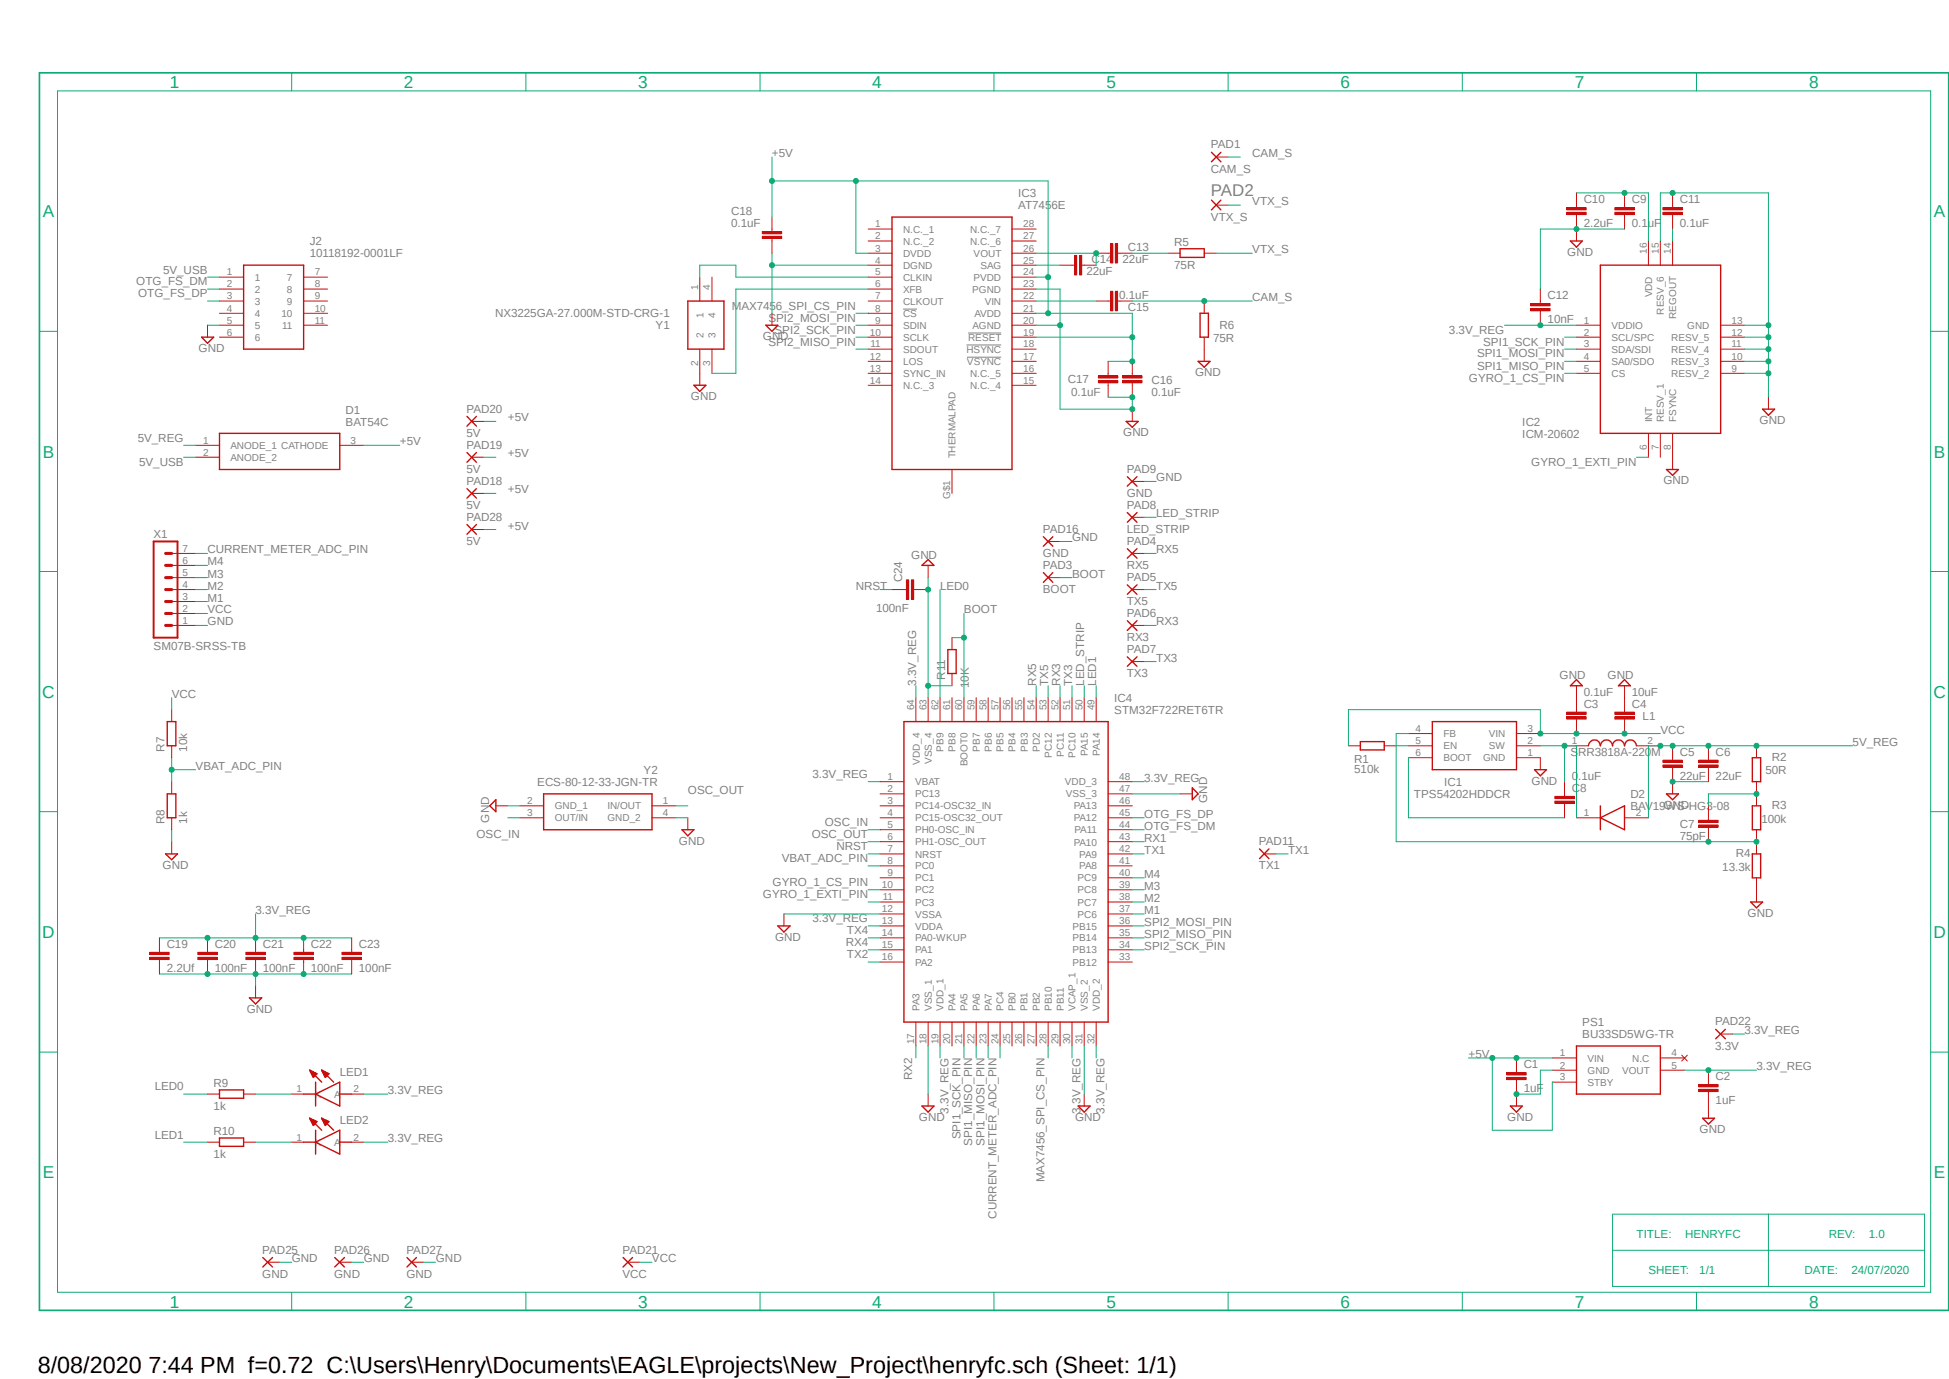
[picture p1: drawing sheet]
<svg xmlns="http://www.w3.org/2000/svg" width="297mm" height="210mm" viewBox="0 0 297 210" stroke-linecap="round" stroke-linejoin="round" font-family="sans-serif">
<defs><g id="words">
<text font-size="3.6" x="5.8" y="209">8/08/2020 7:44 PM f=0.72 C:\Users\Henry\Documents\EAGLE\projects\New_Project\henryfc.sch (Sheet: 1/1)</text>
<g font-size="2.6" fill="#0dab76">
<text x="25.9" y="13.4">1</text>
<text x="61.6" y="13.4">2</text>
<text x="97.2" y="13.4">3</text>
<text x="132.9" y="13.4">4</text>
<text x="168.6" y="13.4">5</text>
<text x="204.3" y="13.4">6</text>
<text x="240" y="13.4">7</text>
<text x="275.7" y="13.4">8</text>
<text x="6.5" y="33.1">A</text>
<text x="294.7" y="33.1">A</text>
<text x="6.5" y="69.7">B</text>
<text x="294.7" y="69.7">B</text>
<text x="6.4" y="106.3">C</text>
<text x="294.6" y="106.3">C</text>
<text x="6.4" y="142.9">D</text>
<text x="294.6" y="142.9">D</text>
<text x="6.5" y="179.4">E</text>
<text x="294.7" y="179.4">E</text>
<text x="25.9" y="199.1">1</text>
<text x="61.6" y="199.1">2</text>
<text x="97.2" y="199.1">3</text>
<text x="132.9" y="199.1">4</text>
<text x="168.6" y="199.1">5</text>
<text x="204.3" y="199.1">6</text>
<text x="240" y="199.1">7</text>
<text x="275.7" y="199.1">8</text>
</g>
<text font-size="2.6" fill="#808080" x="184.5" y="29.9">PAD2</text>
<g font-size="1.8" fill="#808080">
<text x="117.6" y="23.9">+5V</text>
<text x="184.5" y="22.6">PAD1</text>
<text x="190.8" y="23.9">CAM_S</text>
<text x="184.5" y="26.3">CAM_S</text>
<text x="111.4" y="34.6">0.1uF</text>
<text x="111.4" y="32.8">C18</text>
<text x="155.2" y="31.9">AT7456E</text>
<text x="155.2" y="30.1">IC3</text>
<text x="184.5" y="33.6">VTX_S</text>
<text x="190.8" y="31.2">VTX_S</text>
<text x="241.3" y="34.6">2.2uF</text>
<text x="241.3" y="30.9">C10</text>
<text x="248.7" y="34.6">0.1uF</text>
<text x="248.7" y="30.9">C9</text>
<text x="256" y="34.6">0.1uF</text>
<text x="256" y="30.9">C11</text>
<text x="24.8" y="41.7">5V_USB</text>
<text x="47.2" y="39.2">10118192-0001LF</text>
<text x="47.2" y="37.3">J2</text>
<text x="165.6" y="41.9">22uF</text>
<text x="166.3" y="40.1">C14</text>
<text x="171.1" y="40.1">22uF</text>
<text x="171.9" y="38.3">C13</text>
<text x="178.9" y="40.9">75R</text>
<text x="178.9" y="37.5">R5</text>
<text x="190.8" y="38.6">VTX_S</text>
<text x="238.8" y="39">GND</text>
<text x="20.7" y="43.5">OTG_FS_DM</text>
<text x="21" y="45.3">OTG_FS_DP</text>
<text x="111.5" y="47.2">MAX7456_SPI_CS_PIN</text>
<text x="170.6" y="45.6">0.1uF</text>
<text x="171.9" y="47.4">C15</text>
<text x="190.8" y="45.9">CAM_S</text>
<text x="235.8" y="45.6">C12</text>
<text x="30.3" y="53.6">GND</text>
<text x="75.5" y="48.3">NX3225GA-27.000M-STD-CRG-1</text>
<text x="99.9" y="50.2">Y1</text>
<text x="116.2" y="51.8">GND</text>
<text x="117.1" y="49">SPI2_MOSI_PIN</text>
<text x="117.1" y="52.6">SPI2_MISO_PIN</text>
<text x="118" y="50.8">SPI2_SCK_PIN</text>
<text x="184.9" y="52.1">75R</text>
<text x="185.8" y="50">R6</text>
<text x="220.8" y="50.8">3.3V_REG</text>
<text x="226" y="52.6">SPI1_SCK_PIN</text>
<text x="235.8" y="49.2">10nF</text>
<text x="162.7" y="58.4">C17</text>
<text x="175.5" y="58.4">C16</text>
<text x="182.1" y="57.3">GND</text>
<text x="223.9" y="58.1">GYRO_1_CS_PIN</text>
<text x="225.1" y="54.4">SPI1_MOSI_PIN</text>
<text x="225.1" y="56.3">SPI1_MISO_PIN</text>
<text x="52.7" y="64.8">BAT54C</text>
<text x="52.7" y="63">D1</text>
<text x="71.1" y="62.8">PAD20</text>
<text x="77.4" y="64.2">+5V</text>
<text x="105.3" y="61">GND</text>
<text x="163.2" y="60.2">0.1uF</text>
<text x="175.5" y="60.2">0.1uF</text>
<text x="232" y="64.8">IC2</text>
<text x="268.1" y="64.6">GND</text>
<text x="21" y="67.3">5V_REG</text>
<text x="21.2" y="70.9">5V_USB</text>
<text x="60.9" y="67.8">+5V</text>
<text x="71.1" y="66.5">5V</text>
<text x="71.1" y="68.3">PAD19</text>
<text x="77.4" y="69.6">+5V</text>
<text x="171.2" y="66.5">GND</text>
<text x="171.7" y="72">PAD9</text>
<text x="232" y="66.6">ICM-20602</text>
<text x="233.3" y="70.9">GYRO_1_EXTI_PIN</text>
<text x="71.1" y="77.5">5V</text>
<text x="71.1" y="72.1">5V</text>
<text x="71.1" y="73.8">PAD18</text>
<text x="77.4" y="75.1">+5V</text>
<text x="171.7" y="75.7">GND</text>
<text x="171.7" y="77.5">PAD8</text>
<text x="176.2" y="73.3">GND</text>
<text x="253.5" y="73.8">GND</text>
<text x="23.4" y="81.9">X1</text>
<text x="71.1" y="83">5V</text>
<text x="71.1" y="79.3">PAD28</text>
<text x="77.4" y="80.6">+5V</text>
<text x="158.9" y="81.1">PAD16</text>
<text x="163.4" y="82.5">GND</text>
<text x="171.7" y="81.2">LED_STRIP</text>
<text x="171.7" y="83">PAD4</text>
<text x="176.2" y="78.8">LED_STRIP</text>
<text x="31.6" y="84.3">CURRENT_METER_ADC_PIN</text>
<text x="31.6" y="89.8">M2</text>
<text x="31.6" y="88">M3</text>
<text x="31.6" y="86.1">M4</text>
<text x="130.4" y="89.8">NRST</text>
<text x="137.5" y="88.7" transform="rotate(-90 137.5 88.7)">C24</text>
<text x="138.9" y="85.1">GND</text>
<text x="143.3" y="89.8">LED0</text>
<text x="158.9" y="84.8">GND</text>
<text x="158.9" y="86.6">PAD3</text>
<text x="163.4" y="88">BOOT</text>
<text x="171.7" y="86.7">RX5</text>
<text x="171.7" y="88.4">PAD5</text>
<text x="176.2" y="89.8">TX5</text>
<text x="176.2" y="84.3">RX5</text>
<text x="31.6" y="95.2">GND</text>
<text x="31.6" y="93.4">VCC</text>
<text x="31.6" y="91.6">M1</text>
<text x="133.5" y="93.2">100nF</text>
<text x="146.9" y="93.4">BOOT</text>
<text x="158.9" y="90.3">BOOT</text>
<text x="171.7" y="92.2">TX5</text>
<text x="171.7" y="93.9">PAD6</text>
<text x="176.2" y="95.2">RX3</text>
<text x="23.4" y="98.9">SM07B-SRSS-TB</text>
<text x="171.7" y="97.7">RX3</text>
<text x="171.7" y="99.4">PAD7</text>
<text x="176.2" y="100.8">TX3</text>
<text x="26.2" y="106.3">VCC</text>
<text x="139.6" y="104.4" transform="rotate(-90 139.6 104.4)">3.3V_REG</text>
<text x="144" y="103.5" transform="rotate(-90 144 103.5)">R11</text>
<text x="147.6" y="104.8" transform="rotate(-90 147.6 104.8)">10K</text>
<text x="157.9" y="104.4" transform="rotate(-90 157.9 104.4)">RX5</text>
<text x="159.7" y="104.4" transform="rotate(-90 159.7 104.4)">TX5</text>
<text x="161.5" y="104.4" transform="rotate(-90 161.5 104.4)">RX3</text>
<text x="163.4" y="104.4" transform="rotate(-90 163.4 104.4)">TX3</text>
<text x="165.2" y="104.4" transform="rotate(-90 165.2 104.4)">LED_STRIP</text>
<text x="167" y="104.4" transform="rotate(-90 167 104.4)">LED1</text>
<text x="169.8" y="106.9">IC4</text>
<text x="171.7" y="103.1">TX3</text>
<text x="237.7" y="103.4">GND</text>
<text x="241.3" y="106">0.1uF</text>
<text x="241.3" y="107.8">C3</text>
<text x="245" y="103.4">GND</text>
<text x="248.7" y="106">10uF</text>
<text x="248.7" y="107.8">C4</text>
<text x="169.8" y="108.7">STM32F722RET6TR</text>
<text x="250.3" y="109.6">L1</text>
<text x="253" y="111.7">VCC</text>
<text x="282.3" y="113.6">5V_REG</text>
<text x="25.1" y="114.5" transform="rotate(-90 25.1 114.5)">R7</text>
<text x="28.5" y="114.5" transform="rotate(-90 28.5 114.5)">10k</text>
<text x="29.8" y="117.2">VBAT_ADC_PIN</text>
<text x="81.9" y="119.7">ECS-80-12-33-JGN-TR</text>
<text x="98.1" y="117.9">Y2</text>
<text x="123.8" y="118.5">3.3V_REG</text>
<text x="174.4" y="119">3.3V_REG</text>
<text x="206.4" y="117.8">510k</text>
<text x="206.4" y="116.2">R1</text>
<text x="220.1" y="119.7">IC1</text>
<text x="233.4" y="119.5">GND</text>
<text x="239.3" y="115.1">SRR3818A-220M</text>
<text x="239.5" y="118.8">0.1uF</text>
<text x="256" y="118.8">22uF</text>
<text x="256" y="115.1">C5</text>
<text x="261.4" y="118.8">22uF</text>
<text x="261.4" y="115.1">C6</text>
<text x="269" y="117.9">50R</text>
<text x="270" y="115.9">R2</text>
<text x="25.1" y="125.5" transform="rotate(-90 25.1 125.5)">R8</text>
<text x="28.5" y="125.5" transform="rotate(-90 28.5 125.5)">1k</text>
<text x="74.5" y="125.3" transform="rotate(-90 74.5 125.3)">GND</text>
<text x="104.8" y="120.9">OSC_OUT</text>
<text x="125.7" y="125.8">OSC_IN</text>
<text x="174.4" y="124.5">OTG_FS_DP</text>
<text x="184" y="122.3" transform="rotate(-90 184 122.3)">GND</text>
<text x="215.5" y="121.5">TPS54202HDDCR</text>
<text x="239.5" y="120.6">C8</text>
<text x="248.5" y="123.4">BAV19WS-HG3-08</text>
<text x="248.5" y="121.5">D2</text>
<text x="253.5" y="123.2">GND</text>
<text x="268.4" y="125.3">100k</text>
<text x="270" y="123.2">R3</text>
<text x="72.6" y="127.6">OSC_IN</text>
<text x="103.5" y="128.7">GND</text>
<text x="119.1" y="131.3">VBAT_ADC_PIN</text>
<text x="123.7" y="127.6">OSC_OUT</text>
<text x="127.5" y="129.5">NRST</text>
<text x="174.4" y="126.4">OTG_FS_DM</text>
<text x="174.4" y="130">TX1</text>
<text x="174.4" y="128.2">RX1</text>
<text x="191.9" y="128.7">PAD11</text>
<text x="196.3" y="130">TX1</text>
<text x="256" y="127.9">75pF</text>
<text x="256" y="126.1">C7</text>
<text x="264.5" y="130.6">R4</text>
<text x="24.8" y="132.3">GND</text>
<text x="116.2" y="136.8">GYRO_1_EXTI_PIN</text>
<text x="117.7" y="135">GYRO_1_CS_PIN</text>
<text x="174.4" y="137.4">M2</text>
<text x="174.4" y="135.5">M3</text>
<text x="174.4" y="133.7">M4</text>
<text x="191.9" y="132.4">TX1</text>
<text x="262.5" y="132.6">13.3k</text>
<text x="38.9" y="139.2">3.3V_REG</text>
<text x="118.1" y="143.3">GND</text>
<text x="123.8" y="140.5">3.3V_REG</text>
<text x="129.1" y="142.3">TX4</text>
<text x="174.4" y="141">SPI2_MOSI_PIN</text>
<text x="174.4" y="142.8">SPI2_MISO_PIN</text>
<text x="174.4" y="139.2">M1</text>
<text x="266.3" y="139.7">GND</text>
<text x="25.4" y="148">2.2Uf</text>
<text x="25.4" y="144.4">C19</text>
<text x="32.7" y="148">100nF</text>
<text x="32.7" y="144.4">C20</text>
<text x="40.1" y="148">100nF</text>
<text x="40.1" y="144.4">C21</text>
<text x="47.4" y="148">100nF</text>
<text x="47.4" y="144.4">C22</text>
<text x="54.7" y="148">100nF</text>
<text x="54.7" y="144.4">C23</text>
<text x="128.9" y="144.1">RX4</text>
<text x="129.1" y="145.9">TX2</text>
<text x="174.4" y="144.7">SPI2_SCK_PIN</text>
<text x="37.6" y="154.3">GND</text>
<text x="223.8" y="161.1">+5V</text>
<text x="241.1" y="158.1">BU33SD5WG-TR</text>
<text x="241.1" y="156.3">PS1</text>
<text x="261.4" y="159.9">3.3V</text>
<text x="261.4" y="156.1">PAD22</text>
<text x="265.9" y="157.5">3.3V_REG</text>
<text x="23.6" y="166.1">LED0</text>
<text x="32.6" y="165.6">R9</text>
<text x="51.8" y="163.9">LED1</text>
<text x="59.1" y="166.6">3.3V_REG</text>
<text x="139" y="164.5" transform="rotate(-90 139 164.5)">RX2</text>
<text x="232.2" y="166.4">1uF</text>
<text x="232.2" y="162.7">C1</text>
<text x="261.5" y="164.5">C2</text>
<text x="267.7" y="163">3.3V_REG</text>
<text x="23.6" y="173.4">LED1</text>
<text x="32.6" y="169">1k</text>
<text x="32.6" y="172.9">R10</text>
<text x="51.8" y="171.2">LED2</text>
<text x="59.1" y="173.9">3.3V_REG</text>
<text x="140" y="170.7">GND</text>
<text x="144.5" y="169.6" transform="rotate(-90 144.5 169.6)">3.3V_REG</text>
<text x="146.3" y="173.5" transform="rotate(-90 146.3 173.5)">SPI1_SCK_PIN</text>
<text x="163.8" y="170.7">GND</text>
<text x="164.6" y="169.6" transform="rotate(-90 164.6 169.6)">3.3V_REG</text>
<text x="168.3" y="169.6" transform="rotate(-90 168.3 169.6)">3.3V_REG</text>
<text x="229.7" y="170.7">GND</text>
<text x="259" y="172.6">GND</text>
<text x="261.5" y="168.2">1uF</text>
<text x="32.6" y="176.3">1k</text>
<text x="148.2" y="174.5" transform="rotate(-90 148.2 174.5)">SPI1_MISO_PIN</text>
<text x="150" y="174.5" transform="rotate(-90 150 174.5)">SPI1_MOSI_PIN</text>
<text x="151.9" y="185.6" transform="rotate(-90 151.9 185.6)">CURRENT_METER_ADC_PIN</text>
<text x="159.2" y="180" transform="rotate(-90 159.2 180)">MAX7456_SPI_CS_PIN</text>
<text x="40" y="190.9">PAD25</text>
<text x="50.9" y="190.9">PAD26</text>
<text x="61.9" y="190.9">PAD27</text>
<text x="94.9" y="190.9">PAD21</text>
<text x="40" y="194.6">GND</text>
<text x="44.4" y="192.2">GND</text>
<text x="50.9" y="194.6">GND</text>
<text x="55.4" y="192.2">GND</text>
<text x="61.9" y="194.6">GND</text>
<text x="66.4" y="192.2">GND</text>
<text x="94.9" y="194.6">VCC</text>
<text x="99.4" y="192.2">VCC</text>
</g>
<g font-size="1.8" fill="#0dab76">
<text x="249.4" y="188.6">TITLE:</text>
<text x="256.8" y="188.6">HENRYFC</text>
<text x="278.7" y="188.6">REV:</text>
<text x="284.8" y="188.6">1.0</text>
<text x="251.2" y="194.1">SHEET:</text>
<text x="259" y="194.1">1/1</text>
<text x="275" y="194.1">DATE:</text>
<text x="282.1" y="194.1">24/07/2020</text>
</g>
<g font-size="1.5" fill="#808080">
<text x="133.4" y="34.6">1</text>
<text x="137.6" y="35.4">N.C._1</text>
<text x="147.8" y="35.4">N.C._7</text>
<text x="155.9" y="34.6">28</text>
<text x="34.6" y="42">1</text>
<text x="48" y="42">7</text>
<text x="133.4" y="36.4">2</text>
<text x="133.4" y="38.3">3</text>
<text x="133.4" y="40.1">4</text>
<text x="133.4" y="42">5</text>
<text x="137.6" y="37.3">N.C._2</text>
<text x="137.6" y="39.1">DVDD</text>
<text x="137.6" y="40.9">DGND</text>
<text x="147.8" y="37.3">N.C._6</text>
<text x="148.4" y="39.1">VOUT</text>
<text x="149.4" y="40.9">SAG</text>
<text x="155.9" y="36.4">27</text>
<text x="155.9" y="38.3">26</text>
<text x="155.9" y="40.1">25</text>
<text x="155.9" y="42">24</text>
<text x="250.9" y="38.7" transform="rotate(-90 250.9 38.7)">16</text>
<text x="252.8" y="38.7" transform="rotate(-90 252.8 38.7)">15</text>
<text x="254.6" y="38.7" transform="rotate(-90 254.6 38.7)">14</text>
<text x="34.6" y="43.8">2</text>
<text x="34.6" y="45.6">3</text>
<text x="34.6" y="47.5">4</text>
<text x="38.8" y="42.8">1</text>
<text x="38.8" y="44.6">2</text>
<text x="38.8" y="46.4">3</text>
<text x="43.7" y="42.8">7</text>
<text x="43.7" y="44.6">8</text>
<text x="43.7" y="46.4">9</text>
<text x="48" y="43.8">8</text>
<text x="48" y="45.6">9</text>
<text x="48" y="47.5">10</text>
<text x="106.4" y="44.2" transform="rotate(-90 106.4 44.2)">1</text>
<text x="108.2" y="44.2" transform="rotate(-90 108.2 44.2)">4</text>
<text x="133.4" y="43.8">6</text>
<text x="133.4" y="45.6">7</text>
<text x="133.4" y="47.5">8</text>
<text x="137.6" y="42.8">CLKIN</text>
<text x="137.6" y="44.6">XFB</text>
<text x="137.6" y="46.4">CLKOUT</text>
<text x="148.2" y="44.6">PGND</text>
<text x="148.3" y="42.8">PVDD</text>
<text x="150.1" y="46.4">VIN</text>
<text x="155.9" y="43.8">23</text>
<text x="155.9" y="45.6">22</text>
<text x="155.9" y="47.5">21</text>
<text x="251.8" y="45.3" transform="rotate(-90 251.8 45.3)">VDD</text>
<text x="253.6" y="47.9" transform="rotate(-90 253.6 47.9)">RESV_6</text>
<text x="34.6" y="49.3">5</text>
<text x="34.6" y="51.1">6</text>
<text x="38.8" y="48.3">4</text>
<text x="38.8" y="50.1">5</text>
<text x="38.8" y="51.9">6</text>
<text x="42.9" y="48.3">10</text>
<text x="43" y="50.1">11</text>
<text x="48" y="49.3">11</text>
<text x="107.2" y="51.5" transform="rotate(-90 107.2 51.5)">2</text>
<text x="107.2" y="48.4" transform="rotate(-90 107.2 48.4)">1</text>
<text x="109.1" y="51.5" transform="rotate(-90 109.1 51.5)">3</text>
<text x="109.1" y="48.4" transform="rotate(-90 109.1 48.4)">4</text>
<text x="132.5" y="51.1">10</text>
<text x="132.7" y="52.9">11</text>
<text x="133.4" y="49.3">9</text>
<text x="137.6" y="48.3">CS</text>
<text x="137.6" y="50.1">SDIN</text>
<text x="137.6" y="51.9">SCLK</text>
<text x="137.6" y="53.7">SDOUT</text>
<text x="147.3" y="53.7">HSYNC</text>
<text x="147.5" y="51.9">RESET</text>
<text x="148.2" y="50.1">AGND</text>
<text x="148.5" y="48.3">AVDD</text>
<text x="155.9" y="49.3">20</text>
<text x="155.9" y="51.1">19</text>
<text x="155.9" y="52.9">18</text>
<text x="241.4" y="49.3">1</text>
<text x="241.4" y="51.1">2</text>
<text x="241.4" y="52.9">3</text>
<text x="245.6" y="50.1">VDDIO</text>
<text x="245.6" y="51.9">SCL/SPC</text>
<text x="245.6" y="53.7">SDA/SDI</text>
<text x="254.7" y="53.7">RESV_4</text>
<text x="254.7" y="51.9">RESV_5</text>
<text x="255.4" y="48.6" transform="rotate(-90 255.4 48.6)">REGOUT</text>
<text x="257.1" y="50.1">GND</text>
<text x="263.9" y="52.9">11</text>
<text x="263.9" y="51.1">12</text>
<text x="263.9" y="49.3">13</text>
<text x="106.4" y="55.7" transform="rotate(-90 106.4 55.7)">2</text>
<text x="108.2" y="55.7" transform="rotate(-90 108.2 55.7)">3</text>
<text x="132.5" y="54.8">12</text>
<text x="132.5" y="56.6">13</text>
<text x="132.5" y="58.4">14</text>
<text x="137.6" y="55.6">LOS</text>
<text x="137.6" y="57.4">SYNC_IN</text>
<text x="137.6" y="59.2">N.C._3</text>
<text x="147.4" y="55.6">VSYNC</text>
<text x="147.8" y="57.4">N.C._5</text>
<text x="147.8" y="59.2">N.C._4</text>
<text x="155.9" y="54.8">17</text>
<text x="155.9" y="56.6">16</text>
<text x="155.9" y="58.4">15</text>
<text x="241.4" y="54.8">4</text>
<text x="241.4" y="56.6">5</text>
<text x="245.6" y="55.6">SA0/SDO</text>
<text x="245.6" y="57.4">CS</text>
<text x="254.7" y="57.4">RESV_2</text>
<text x="254.7" y="55.6">RESV_3</text>
<text x="263.9" y="56.6">9</text>
<text x="263.9" y="54.8">10</text>
<text x="251.8" y="64.3" transform="rotate(-90 251.8 64.3)">INT</text>
<text x="253.6" y="64.3" transform="rotate(-90 253.6 64.3)">RESV_1</text>
<text x="255.4" y="64.3" transform="rotate(-90 255.4 64.3)">FSYNC</text>
<text x="30.9" y="67.6">1</text>
<text x="30.9" y="69.4">2</text>
<text x="35.1" y="68.4">ANODE_1 CATHODE</text>
<text x="35.1" y="70.2">ANODE_2</text>
<text x="53.4" y="67.6">3</text>
<text x="145.6" y="69.8" transform="rotate(-90 145.6 69.8)">THERMALPAD</text>
<text x="250.9" y="68.5" transform="rotate(-90 250.9 68.5)">6</text>
<text x="252.8" y="68.5" transform="rotate(-90 252.8 68.5)">7</text>
<text x="254.6" y="68.5" transform="rotate(-90 254.6 68.5)">8</text>
<text x="144.8" y="76" transform="rotate(-90 144.8 76)">G$1</text>
<text x="27.8" y="89.5">4</text>
<text x="27.8" y="87.7">5</text>
<text x="27.8" y="85.9">6</text>
<text x="27.8" y="84">7</text>
<text x="27.8" y="95">1</text>
<text x="27.8" y="93.2">2</text>
<text x="27.8" y="91.4">3</text>
<text x="139.3" y="108.2" transform="rotate(-90 139.3 108.2)">64</text>
<text x="141.2" y="108.2" transform="rotate(-90 141.2 108.2)">63</text>
<text x="143" y="108.2" transform="rotate(-90 143 108.2)">62</text>
<text x="144.8" y="108.2" transform="rotate(-90 144.8 108.2)">61</text>
<text x="146.6" y="108.2" transform="rotate(-90 146.6 108.2)">60</text>
<text x="148.5" y="108.2" transform="rotate(-90 148.5 108.2)">59</text>
<text x="150.3" y="108.2" transform="rotate(-90 150.3 108.2)">58</text>
<text x="152.1" y="108.2" transform="rotate(-90 152.1 108.2)">57</text>
<text x="154" y="108.2" transform="rotate(-90 154 108.2)">56</text>
<text x="155.8" y="108.2" transform="rotate(-90 155.8 108.2)">55</text>
<text x="157.6" y="108.2" transform="rotate(-90 157.6 108.2)">54</text>
<text x="159.5" y="108.2" transform="rotate(-90 159.5 108.2)">53</text>
<text x="161.3" y="108.2" transform="rotate(-90 161.3 108.2)">52</text>
<text x="163.1" y="108.2" transform="rotate(-90 163.1 108.2)">51</text>
<text x="165" y="108.2" transform="rotate(-90 165 108.2)">50</text>
<text x="166.8" y="108.2" transform="rotate(-90 166.8 108.2)">49</text>
<text x="215.7" y="113.3">5</text>
<text x="215.7" y="111.5">4</text>
<text x="220" y="112.3">FB</text>
<text x="226.9" y="112.3">VIN</text>
<text x="232.8" y="113.3">2</text>
<text x="232.8" y="111.5">3</text>
<text x="239.5" y="113.3">1</text>
<text x="251.1" y="113.3">2</text>
<text x="135.3" y="118.8">1</text>
<text x="139.4" y="119.6">VBAT</text>
<text x="140.2" y="116.5" transform="rotate(-90 140.2 116.5)">VDD_4</text>
<text x="142" y="116.3" transform="rotate(-90 142 116.3)">VSS_4</text>
<text x="143.8" y="114.5" transform="rotate(-90 143.8 114.5)">PB9</text>
<text x="145.6" y="114.5" transform="rotate(-90 145.6 114.5)">PB8</text>
<text x="147.4" y="116.7" transform="rotate(-90 147.4 116.7)">BOOT0</text>
<text x="149.3" y="114.5" transform="rotate(-90 149.3 114.5)">PB7</text>
<text x="151.1" y="114.5" transform="rotate(-90 151.1 114.5)">PB6</text>
<text x="152.9" y="114.5" transform="rotate(-90 152.9 114.5)">PB5</text>
<text x="154.8" y="114.5" transform="rotate(-90 154.8 114.5)">PB4</text>
<text x="156.6" y="114.5" transform="rotate(-90 156.6 114.5)">PB3</text>
<text x="158.5" y="114.6" transform="rotate(-90 158.5 114.6)">PD2</text>
<text x="160.3" y="115.4" transform="rotate(-90 160.3 115.4)">PC12</text>
<text x="162.1" y="115.3" transform="rotate(-90 162.1 115.3)">PC11</text>
<text x="162.3" y="119.6">VDD_3</text>
<text x="163.9" y="115.4" transform="rotate(-90 163.9 115.4)">PC10</text>
<text x="165.8" y="115.1" transform="rotate(-90 165.8 115.1)">PA15</text>
<text x="167.6" y="115.1" transform="rotate(-90 167.6 115.1)">PA14</text>
<text x="170.6" y="118.8">48</text>
<text x="215.7" y="115.1">6</text>
<text x="220" y="116">BOOT</text>
<text x="220" y="114.1">EN</text>
<text x="226" y="116">GND</text>
<text x="226.9" y="114.1">SW</text>
<text x="232.8" y="115.1">1</text>
<text x="80.3" y="122.5">2</text>
<text x="80.3" y="124.3">3</text>
<text x="84.5" y="123.3">GND_1</text>
<text x="84.5" y="125.1">OUT/IN</text>
<text x="92.6" y="123.3">IN/OUT</text>
<text x="92.6" y="125.1">GND_2</text>
<text x="101" y="122.5">1</text>
<text x="101" y="124.3">4</text>
<text x="135.3" y="120.6">2</text>
<text x="135.3" y="122.5">3</text>
<text x="135.3" y="124.3">4</text>
<text x="139.4" y="121.5">PC13</text>
<text x="139.4" y="123.3">PC14-OSC32_IN</text>
<text x="139.4" y="125.1">PC15-OSC32_OUT</text>
<text x="162.4" y="121.5">VSS_3</text>
<text x="163.6" y="123.3">PA13</text>
<text x="163.6" y="125.1">PA12</text>
<text x="170.6" y="120.6">47</text>
<text x="170.6" y="122.5">46</text>
<text x="170.6" y="124.3">45</text>
<text x="241.4" y="124.3">1</text>
<text x="249.3" y="124.3">2</text>
<text x="135.3" y="126.1">5</text>
<text x="135.3" y="127.9">6</text>
<text x="135.3" y="129.8">7</text>
<text x="135.3" y="131.6">8</text>
<text x="139.4" y="126.9">PH0-OSC_IN</text>
<text x="139.4" y="128.7">PH1-OSC_OUT</text>
<text x="139.4" y="130.6">NRST</text>
<text x="163.6" y="128.8">PA10</text>
<text x="163.7" y="126.9">PA11</text>
<text x="164.5" y="130.6">PA9</text>
<text x="170.6" y="126.1">44</text>
<text x="170.6" y="127.9">43</text>
<text x="170.6" y="129.8">42</text>
<text x="170.6" y="131.6">41</text>
<text x="134.4" y="135.3">10</text>
<text x="134.5" y="137.1">11</text>
<text x="135.3" y="133.4">9</text>
<text x="139.4" y="132.4">PC0</text>
<text x="139.4" y="134.2">PC1</text>
<text x="139.4" y="136.1">PC2</text>
<text x="139.4" y="137.9">PC3</text>
<text x="164.2" y="134.2">PC9</text>
<text x="164.2" y="136.1">PC8</text>
<text x="164.2" y="137.9">PC7</text>
<text x="164.5" y="132.4">PA8</text>
<text x="170.6" y="133.4">40</text>
<text x="170.6" y="135.3">39</text>
<text x="170.6" y="137.1">38</text>
<text x="134.4" y="138.9">12</text>
<text x="134.4" y="140.8">13</text>
<text x="134.4" y="142.6">14</text>
<text x="139.4" y="139.7">VSSA</text>
<text x="139.4" y="141.6">VDDA</text>
<text x="139.4" y="143.4">PA0-WKUP</text>
<text x="163.4" y="141.6">PB15</text>
<text x="163.4" y="143.4">PB14</text>
<text x="164.2" y="139.7">PC6</text>
<text x="170.6" y="138.9">37</text>
<text x="170.6" y="140.8">36</text>
<text x="170.6" y="142.6">35</text>
<text x="134.4" y="144.4">15</text>
<text x="134.4" y="146.3">16</text>
<text x="139.4" y="145.2">PA1</text>
<text x="139.4" y="147.1">PA2</text>
<text x="163.4" y="145.2">PB13</text>
<text x="163.4" y="147.1">PB12</text>
<text x="170.6" y="144.4">34</text>
<text x="170.6" y="146.3">33</text>
<text x="140.1" y="154" transform="rotate(-90 140.1 154)">PA3</text>
<text x="142" y="154" transform="rotate(-90 142 154)">VSS_1</text>
<text x="143.8" y="154" transform="rotate(-90 143.8 154)">VDD_1</text>
<text x="145.6" y="154" transform="rotate(-90 145.6 154)">PA4</text>
<text x="147.4" y="154" transform="rotate(-90 147.4 154)">PA5</text>
<text x="149.3" y="154" transform="rotate(-90 149.3 154)">PA6</text>
<text x="151.1" y="154" transform="rotate(-90 151.1 154)">PA7</text>
<text x="152.9" y="154" transform="rotate(-90 152.9 154)">PC4</text>
<text x="154.8" y="154" transform="rotate(-90 154.8 154)">PB0</text>
<text x="156.6" y="154" transform="rotate(-90 156.6 154)">PB1</text>
<text x="158.5" y="154" transform="rotate(-90 158.5 154)">PB2</text>
<text x="160.3" y="154" transform="rotate(-90 160.3 154)">PB10</text>
<text x="162.1" y="154" transform="rotate(-90 162.1 154)">PB11</text>
<text x="163.9" y="154" transform="rotate(-90 163.9 154)">VCAP_1</text>
<text x="165.8" y="154" transform="rotate(-90 165.8 154)">VSS_2</text>
<text x="167.6" y="154" transform="rotate(-90 167.6 154)">VDD_2</text>
<text x="139.3" y="159" transform="rotate(-90 139.3 159)">17</text>
<text x="141.2" y="159" transform="rotate(-90 141.2 159)">18</text>
<text x="143" y="159" transform="rotate(-90 143 159)">19</text>
<text x="144.8" y="159" transform="rotate(-90 144.8 159)">20</text>
<text x="146.6" y="159" transform="rotate(-90 146.6 159)">21</text>
<text x="148.5" y="159" transform="rotate(-90 148.5 159)">22</text>
<text x="150.3" y="159" transform="rotate(-90 150.3 159)">23</text>
<text x="152.1" y="159" transform="rotate(-90 152.1 159)">24</text>
<text x="154" y="159" transform="rotate(-90 154 159)">25</text>
<text x="155.8" y="159" transform="rotate(-90 155.8 159)">26</text>
<text x="157.6" y="159" transform="rotate(-90 157.6 159)">27</text>
<text x="159.5" y="159" transform="rotate(-90 159.5 159)">28</text>
<text x="161.3" y="159" transform="rotate(-90 161.3 159)">29</text>
<text x="163.1" y="159" transform="rotate(-90 163.1 159)">30</text>
<text x="165" y="159" transform="rotate(-90 165 159)">31</text>
<text x="166.8" y="159" transform="rotate(-90 166.8 159)">32</text>
<text x="237.7" y="160.9">1</text>
<text x="241.9" y="161.7">VIN</text>
<text x="248.8" y="161.7">N.C</text>
<text x="254.7" y="160.9">4</text>
<text x="45.2" y="166.4">1</text>
<text x="48" y="167.2">K</text>
<text x="50.9" y="167.2">A</text>
<text x="53.8" y="166.4">2</text>
<text x="237.7" y="162.7">2</text>
<text x="237.7" y="164.5">3</text>
<text x="241.9" y="163.5">GND</text>
<text x="241.9" y="165.4">STBY</text>
<text x="247.2" y="163.5">VOUT</text>
<text x="254.7" y="162.7">5</text>
<text x="45.2" y="173.7">1</text>
<text x="53.8" y="173.7">2</text>
<text x="48" y="174.5">K</text>
<text x="50.9" y="174.5">A</text>
</g>
</g></defs>
<path d="M5.8 10.9l291.3 188.9M297.1 11l-291.3 188.9" fill="none" stroke="#fff" stroke-width=".15"/>
<path d="M137.6 47.1h2.1M147.3 52.5h5.3M147.4 54.4h5.2M147.5 50.7h5.1" fill="none" stroke="#808080" stroke-width=".15"/>
<g fill="none" stroke="#c90d0c" stroke-width=".21">
<path d="M135.9 33.1h18.3v38.4h-18.3zM179.8 37.9h3.7v1.3h-3.7zM184.6 23.2l1.5 1.4M184.6 30.5l1.5 1.5M186.1 23.2l-1.5 1.4M186.1 30.5l-1.5 1.5M239.3 36.7h1.8l-.9 .9zM30.7 51.4h1.9l-1 .9zM37.1 40.4h9.2v12.8h-9.2zM104.8 45.8h5.5v7.4h-5.5zM105.7 58.7h1.9l-1 .9zM116.7 49.5h1.8l-.9 1z"/>
<path d="M182.6 55h1.8l-.9 .9zM182.9 47.7h1.2v3.7h-1.2zM243.9 40.4h18.3v25.6h-18.3zM33.4 66h18.4v5.5h-18.4zM71.2 74.4l1.4 1.5M71.2 68.9l1.4 1.5M71.2 63.4l1.4 1.5M71.2 79.9l1.4 1.5M72.6 74.4l-1.4 1.5M72.6 68.9l-1.4 1.5M72.6 63.4l-1.4 1.5M72.6 79.9l-1.4 1.5"/>
<path d="M171.6 64.2h1.8l-.8 .9zM171.8 78.1l1.5 1.4M171.8 72.6l1.5 1.4M173.3 78.1l-1.5 1.4M173.3 72.6l-1.5 1.4M254 71.5h1.8l-.9 .9zM268.6 62.3h1.8l-.9 .9zM140.5 86.1l.9-.9 .9 .9zM144.4 98.9h1.3v3.7h-1.3zM159 87.2l1.4 1.5M159 81.7l1.4 1.5M160.4 87.2l-1.4 1.5"/>
<path d="M160.4 81.7l-1.4 1.5M171.8 83.6l1.5 1.4M171.8 89.1l1.5 1.4M171.8 94.5l1.5 1.5M173.3 83.6l-1.5 1.4M173.3 89.1l-1.5 1.4M173.3 94.5l-1.5 1.5M25.5 109.9h1.3v3.7h-1.3zM137.8 109.9h31.1v45.8h-31.1zM171.8 100l1.5 1.5M173.3 100l-1.5 1.5M181.7 120l.9 .9-.9 .9z"/>
<path d="M207.3 112.9h3.6v1.3h-3.6zM218.3 109.9h12.8v7.3h-12.8zM233.8 117.2h1.9l-1 1zM239.3 104.4l.9-.9 .9 .9zM242.1 113.6a.91 .91 0 0 1 .9-.9 .91 .91 0 0 1 .9 .9 .93 .93 0 0 1 .9-.9 .93 .93 0 0 1 .9 .9 .91 .91 0 0 1 1-.9 .91 .91 0 0 1 .9 .9 .91 .91 0 0 1 .9-.9 .91 .91 0 0 1 .9 .9M246.6 104.4l1-.9 .9 .9zM267 115.4h1.3v3.6h-1.3zM25.2 130h1.9l-.9 .9zM25.5 120.9h1.3v3.6h-1.3zM74.6 122.7l1-.9v1.8zM82.8 120.9h16.6v5.5h-16.6zM103.9 126.4h1.8l-.9 .9z"/>
<path d="M191.9 129.3l1.5 1.5M193.4 129.3l-1.5 1.5M243.9 122.7v3.7M243.9 124.5l3.7-1.8v3.7zM254 120.9h1.8l-.9 .9zM266.8 137.4h1.8l-.9 .9zM267 122.7h1.3v3.7h-1.3zM267 130h1.3v3.7h-1.3zM38 152h1.9l-1 .9zM118.5 141h1.9l-.9 .9zM240.2 159.3h12.8v7.3h-12.8zM261.5 156.8l1.4 1.4"/>
<path d="M262.9 156.8l-1.4 1.4M33.4 166h3.7v1.3h-3.7zM33.4 173.3h3.7v1.3h-3.7zM46.3 166.6h1.8M46.3 173.9h1.8M47.2 163l1.8 1.8M47.2 163l1.1 .5-.5 .6zM47.2 163h.1M47.2 170.3l1.8 1.8M47.2 170.3l1.1 .5-.5 .6M47.2 170.3l.6 1.1M47.2 170.4h.3"/>
<path d="M47.3 163.2h.2M47.3 163.2h.5M47.3 170.6h.4M47.4 163.4h.6M47.4 170.6h.5M47.4 170.8h.8M47.5 163.5h.7M47.5 163.6h.7M47.5 170.9h.7M47.5 171h.6M47.6 163.7h.4M47.6 163.9h.4"/>
<path d="M47.6 171.2h.4M47.7 164h.1M47.7 171.3h.2M47.8 171.4h.1M48.1 166.6l3.7-1.8v3.6zM48.1 173.9l3.7-1.8v3.7zM48.1 164.8v3.6M48.1 172.1v3.7M49 170.3h.1M49 163l1.8 1.8M49 163h.1M49 163l1.1 .5-.5 .6z"/>
<path d="M49 170.3l1.8 1.8M49 170.3l1.1 .5-.5 .6M49 170.3l.6 1.1M49.1 170.4h.2M49.1 163.2h.3M49.1 163.2h.5M49.1 170.6h.4M49.2 170.6h.6M49.2 163.4h.6M49.3 163.5h.8M49.3 170.8h.7M49.3 163.6h.7"/>
<path d="M49.3 170.9h.7M49.4 171h.5M49.4 163.7h.5M49.4 163.9h.4M49.4 171.2h.4M49.5 171.3h.2M49.5 164h.2M49.6 171.4h.1M51.8 166.6h1.8M51.8 173.9h1.8M140.5 168.4h1.8l-.9 1zM164.3 168.4h1.8l-.9 1z"/>
<path d="M230.2 168.4h1.8l-.9 1zM259.5 170.3h1.8l-1 .9zM40 191.5l1.5 1.5M41.5 191.5l-1.5 1.5M51 191.5l1.5 1.5M52.5 191.5l-1.5 1.5M62 191.5l1.5 1.5M63.5 191.5l-1.5 1.5M95 191.5l1.4 1.5M96.4 191.5l-1.4 1.5"/>
</g>
<g fill="none" stroke="#c90d0c" stroke-width=".15">
<path d="M116.2 35.3h2.9v.3h-2.9zM116.2 36h2.9v.3h-2.9zM117.6 33.1v2.2M117.6 36.4v2.2M132.3 34.9h3.6M132.3 36.7h3.6M132.3 38.6h3.6M154.2 34.9h3.7M154.2 36.7h3.7M154.2 38.6h3.7M163.7 38.9h.4v3h-.4zM164.5 38.9h.3v3h-.3z"/>
<path d="M167 38.6h2.2M169.2 37.1h.4v2.9h-.4zM170 37.1h.3v2.9h-.3zM170.3 38.6h2.3M178 38.6h1.8M183.5 38.6h1.8M185.3 23.9h1.9M185.3 31.2h1.9M238.8 32.3h2.9v.4h-2.9zM238.8 31.6h2.9v.4h-2.9zM240.2 29.4v2.2M240.2 32.7v4"/>
<path d="M246.1 32.3h2.9v.4h-2.9zM246.1 31.6h2.9v.4h-2.9zM247.6 29.4v2.2M247.6 32.7v2.2M251.2 36.7v3.7M253 36.7v3.7M253.4 32.3h3v.4h-3zM253.4 31.6h3v.4h-3zM254.9 29.4v2.2M254.9 32.7v2.2M254.9 36.7v3.7M31.6 49.5v1.9"/>
<path d="M33.4 49.5h3.7M33.4 51.4h3.7M33.4 42.2h3.7M33.4 44h3.7M33.4 45.8h3.7M33.4 47.7h3.7M46.3 49.5h3.6M46.3 42.2h3.6M46.3 44h3.6M46.3 45.8h3.6M46.3 47.7h3.6M106.6 42.2v3.6"/>
<path d="M106.6 53.2v5.5M108.5 42.2v3.6M108.5 53.2v3.7M117.6 47.7v1.8M132.3 49.5h3.6M132.3 51.4h3.6M132.3 53.2h3.6M132.3 55h3.6M132.3 56.9h3.6M132.3 40.4h3.6M132.3 42.2h3.6M132.3 44h3.6"/>
<path d="M132.3 45.8h3.6M132.3 47.7h3.6M132.3 58.7h3.6M154.2 49.5h3.7M154.2 51.4h3.7M154.2 53.2h3.7M154.2 55h3.7M154.2 56.9h3.7M154.2 40.4h3.7M154.2 42.2h3.7M154.2 44h3.7M154.2 45.8h3.7"/>
<path d="M154.2 47.7h3.7M154.2 58.7h3.7M161.5 40.4h2.2M164.8 40.4h2.2M167 45.8h2.2M167.4 58h2.9v.3h-2.9zM167.4 57.2h2.9v.4h-2.9zM168.9 55v2.2M168.9 58.3v2.2M169.2 44.4h.4v2.9h-.4zM170 44.4h.3v2.9h-.3zM170.3 45.8h2.3"/>
<path d="M171.1 58h2.9v.3h-2.9zM171.1 57.2h2.9v.4h-2.9zM172.6 55v2.2M172.6 58.3v2.2M183.5 45.8v1.9M183.5 51.4v3.6M233.3 47h2.9v.3h-2.9zM233.3 46.2h2.9v.4h-2.9zM234.7 44v2.2M234.7 47.3v2.2M240.2 49.5h3.7M240.2 51.4h3.7"/>
<path d="M240.2 53.2h3.7M240.2 55h3.7M240.2 56.9h3.7M262.2 49.5h3.7M262.2 51.4h3.7M262.2 53.2h3.7M262.2 55h3.7M262.2 56.9h3.7M29.8 67.8h3.6M29.8 69.6h3.6M51.8 67.8h3.6M71.9 69.6h1.8"/>
<path d="M71.9 75.1h1.8M71.9 64.2h1.8M145.1 71.5v3.6M172.6 62.3v1.9M172.6 78.8h1.8M172.6 73.3h1.8M251.2 66v3.6M253 66v3.6M254.9 66v5.5M269.5 60.5v1.8M26.2 95.2h3.6M26.2 93.4h3.6"/>
<path d="M26.2 91.6h3.6M26.2 89.8h3.6M26.2 88h3.6M26.2 86.1h3.6M26.2 84.3h3.6M71.9 80.6h1.8M135.9 89.8h2.2M138.1 88.3h.4v3h-.4zM138.9 88.3h.3v3h-.3zM139.2 89.8h2.2M141.4 86.1v1.9M145.1 97.1v1.8"/>
<path d="M159.7 88h1.8M159.7 82.5h1.8M172.6 95.2h1.8M172.6 89.8h1.8M172.6 84.3h1.8M26.2 108.1v1.8M26.2 113.6v1.8M26.2 119v1.9M134.1 119h3.7M139.6 106.3v3.6M141.4 106.3v3.6M143.3 106.3v3.6"/>
<path d="M145.1 102.6v1.8M145.1 106.3v3.6M146.9 106.3v3.6M148.8 106.3v3.6M150.6 106.3v3.6M152.4 106.3v3.6M154.2 106.3v3.6M156 106.3v3.6M157.9 106.3v3.6M159.7 106.3v3.6M161.5 106.3v3.6M163.4 106.3v3.6"/>
<path d="M165.2 106.3v3.6M167 106.3v3.6M168.9 119h3.7M172.6 100.8h1.8M205.5 113.6h1.8M210.9 113.6h1.9M214.6 115.4h3.7M214.6 113.6h3.7M214.6 111.7h3.7M231.1 115.4h3.6v1.8M231.1 113.6h3.6M231.1 111.7h3.6"/>
<path d="M238.4 113.6h3.7M238.4 119v2.2M238.8 109.2h2.9v.3h-2.9zM238.8 108.5h2.9v.3h-2.9zM240.2 104.4v4.1M240.2 109.6v2.1M246.1 109.2h2.9v.3h-2.9zM246.1 108.5h2.9v.3h-2.9zM247.6 104.4v4.1M247.6 109.6v2.1M249.4 113.6h3.6M253.4 116.5h3v.3h-3z"/>
<path d="M253.4 115.8h3v.3h-3zM254.9 113.6v2.2M254.9 116.8v4.1M258.9 116.5h2.9v.3h-2.9zM258.9 115.8h2.9v.3h-2.9zM260.3 113.6v2.2M260.3 116.8v2.2M267.7 113.6v1.8M267.7 119v3.7M26.2 124.5v1.9M26.2 128.2v1.8M75.6 122.7h1.8"/>
<path d="M79.2 122.7h3.6M79.2 124.5h3.6M99.4 122.7h3.6M99.4 124.5h3.6M104.8 124.5v1.9M119.5 139.2v1.8M134.1 120.9h3.7M134.1 122.7h3.7M134.1 124.5h3.7M134.1 126.4h3.7M134.1 128.2h3.7M134.1 130h3.7"/>
<path d="M134.1 131.9h3.7M134.1 133.7h3.7M134.1 135.5h3.7M134.1 137.4h3.7M134.1 139.2h3.7M168.9 120.9h3.7M168.9 122.7h3.7M168.9 124.5h3.7M168.9 126.4h3.7M168.9 128.2h3.7M168.9 130h3.7M168.9 131.9h3.7"/>
<path d="M168.9 133.7h3.7M168.9 135.5h3.7M168.9 137.4h3.7M168.9 139.2h3.7M179.8 120.9h1.9M192.7 130h1.8M236.9 122h3v.3h-3zM236.9 121.3h3v.3h-3zM238.4 122.3v2.2M240.2 124.5h3.7M247.6 124.5h3.6M258.9 125.6h2.9v.4h-2.9z"/>
<path d="M258.9 124.9h2.9v.4h-2.9zM260.3 122.7v2.2M260.3 126v2.2M267.7 126.4v3.6M267.7 133.7v3.7M22.8 145.8h3v.3h-3zM22.8 145h3v.4h-3zM24.3 142.8v2.2M24.3 146.1v2.2M30.1 145.8h3v.3h-3zM30.1 145h3v.4h-3zM31.6 142.8v2.2"/>
<path d="M31.6 146.1v2.2M37.5 145.8h2.9v.3h-2.9zM37.5 145h2.9v.4h-2.9zM38.9 142.8v2.2M38.9 146.1v2.2M38.9 150.2v1.8M44.8 145.8h3v.3h-3zM44.8 145h3v.4h-3zM46.3 142.8v2.2M46.3 146.1v2.2M52.1 145.8h3v.3h-3zM52.1 145h3v.4h-3z"/>
<path d="M53.6 142.8v2.2M53.6 146.1v2.2M134.1 141h3.7M134.1 142.8h3.7M134.1 144.7h3.7M134.1 146.5h3.7M139.6 155.7v3.6M141.4 155.7v3.6M143.3 155.7v3.6M145.1 155.7v3.6M146.9 155.7v3.6M148.8 155.7v3.6"/>
<path d="M150.6 155.7v3.6M152.4 155.7v3.6M154.2 155.7v3.6M156 155.7v3.6M157.9 155.7v3.6M159.7 155.7v3.6M161.5 155.7v3.6M163.4 155.7v3.6M165.2 155.7v3.6M167 155.7v3.6M168.9 141h3.7M168.9 142.8h3.7"/>
<path d="M168.9 144.7h3.7M168.9 146.5h3.7M262.2 157.5h1.8M31.6 166.6h1.8M31.6 173.9h1.8M37.1 166.6h1.8M37.1 173.9h1.8M44.4 166.6h1.9M44.4 173.9h1.9M53.6 166.6h1.8M53.6 173.9h1.8M141.4 166.6v1.8"/>
<path d="M165.2 166.6v1.8M229.6 164.1h3v.3h-3zM229.6 163.4h3v.3h-3zM231.1 161.1v2.2M231.1 164.4v4M236.6 161.1h3.6M236.6 163h3.6M236.6 164.8h3.6M253 161.1h3.7M253 163h3.7M256.3 160.7l.8 .9M257.1 160.7l-.8 .9"/>
<path d="M258.9 165.9h2.9v.3h-2.9zM258.9 165.2h2.9v.3h-2.9zM260.3 163v2.2M260.3 166.2v4.1M40.8 192.2h1.8M51.8 192.2h1.8M62.7 192.2h1.9M95.7 192.2h1.8"/>
</g>
<g fill="none" stroke="#c90d0c" stroke-width=".34">
<path d="M116.2 35.4h2.9M116.2 36.2h2.9M163.9 38.9v3M164.7 38.9v3M169.4 37.1v2.9M170.1 37.1v2.9M238.8 32.5h2.9M238.8 31.8h2.9M246.1 32.5h2.9M246.1 31.8h2.9M253.4 32.5h3M253.4 31.8h3"/>
<path d="M167.4 58.1h2.9M167.4 57.4h2.9M169.4 44.4v2.9M170.1 44.4v2.9M171.1 58.1h2.9M171.1 57.4h2.9M233.3 47.2h2.9M233.3 46.4h2.9M138.3 88.3v3M139.1 88.3v3M238.8 109.3h2.9M238.8 108.6h2.9"/>
<path d="M246.1 109.3h2.9M246.1 108.6h2.9M253.4 116.7h3M253.4 116h3M258.9 116.7h2.9M258.9 116h2.9M236.9 122.2h3M236.9 121.5h3M258.9 125.8h2.9M258.9 125.1h2.9M22.8 146h3M22.8 145.2h3"/>
<path d="M30.1 146h3M30.1 145.2h3M37.5 146h2.9M37.5 145.2h2.9M44.8 146h3M44.8 145.2h3M52.1 146h3M52.1 145.2h3M229.6 164.3h3M229.6 163.5h3M258.9 166.1h2.9M258.9 165.4h2.9"/>
</g>
<path d="M23.4 82.5h3.7v14.6h-3.7z" fill="none" stroke="#c90d0c" stroke-width=".3"/>
<path d="M25.2 91.6h1M25.2 93.4h1M25.2 95.2h1M25.2 88h1M25.2 89.8h1M25.2 84.3h1M25.2 86.1h1" fill="none" stroke="#c90d0c" stroke-width=".47"/>
<path d="M6 11.1h291v188.5h-291z" fill="none" stroke="#0dab76" stroke-width=".25"/>
<g fill="none" stroke="#0dab76" stroke-width=".15">
<path d="M8.8 13.8h285.4v183h-285.4zM44.4 11.1v2.7M80.1 11.1v2.7M115.8 11.1v2.7M151.5 11.1v2.7M187.2 11.1v2.7M222.8 11.1v2.7M258.5 11.1v2.7M117.6 27.6h42.1v20.1h-1.8M6 50.5h2.8M157.9 42.2h1.8M294.2 50.5h2.8"/>
<path d="M6 87h2.8M294.2 87h2.8M6 123.6h2.8M294.2 123.6h2.8M6 160.2h2.8M294.2 160.2h2.8M44.4 196.8v2.8M80.1 196.8v2.8M115.8 196.8v2.8M151.5 196.8v2.8M187.2 196.8v2.8M222.8 196.8v2.8"/>
<path d="M258.5 196.8v2.8"/>
</g>
<circle cx="159.7" cy="42.2" r=".38" fill="#0dab76"/>
<g fill="none" stroke="#0dab76" stroke-width=".15">
<path d="M159.7 47.7h12.9"/>
<circle cx="159.7" cy="42.2" r=".38"/>
</g>
<circle cx="159.7" cy="47.7" r=".38" fill="#0dab76"/>
<g fill="none" stroke="#0dab76" stroke-width=".15">
<path d="M117.6 23.9v9.2M172.6 47.7v3.7h-14.7"/>
<circle cx="159.7" cy="47.7" r=".38"/>
</g>
<circle cx="117.6" cy="27.6" r=".38" fill="#0dab76"/>
<g fill="none" stroke="#0dab76" stroke-width=".15">
<path d="M130.4 27.6v11h1.9"/>
<circle cx="117.6" cy="27.6" r=".38"/>
</g>
<circle cx="130.4" cy="27.6" r=".38" fill="#0dab76"/>
<g fill="none" stroke="#0dab76" stroke-width=".15">
<path d="M172.6 51.4v3.6h-3.7"/>
<circle cx="130.4" cy="27.6" r=".38"/>
</g>
<circle cx="172.6" cy="51.4" r=".38" fill="#0dab76"/>
<circle cx="172.6" cy="51.4" r=".38" fill="none" stroke="#0dab76" stroke-width=".15"/>
<circle cx="172.6" cy="55" r=".38" fill="#0dab76"/>
<g fill="none" stroke="#0dab76" stroke-width=".15">
<path d="M55.4 67.8h5.5M236.6 161.1h-9.2v11h9.2v-7.3"/>
<circle cx="172.6" cy="55" r=".38"/>
</g>
<circle cx="231.1" cy="161.1" r=".38" fill="#0dab76"/>
<g fill="none" stroke="#0dab76" stroke-width=".15">
<path d="M223.8 161.1h3.6"/>
<circle cx="231.1" cy="161.1" r=".38"/>
</g>
<circle cx="227.4" cy="161.1" r=".38" fill="#0dab76"/>
<g fill="none" stroke="#0dab76" stroke-width=".15">
<path d="M73.7 64.2h1.9M73.7 69.6h1.9M73.7 75.1h1.9M73.7 80.6h1.9M234.7 163v3.6h-3.6"/>
<circle cx="227.4" cy="161.1" r=".38"/>
</g>
<circle cx="231.1" cy="166.6" r=".38" fill="#0dab76"/>
<g fill="none" stroke="#0dab76" stroke-width=".15">
<path d="M254.9 119h5.4M234.7 163h1.9"/>
<circle cx="231.1" cy="166.6" r=".38"/>
</g>
<circle cx="254.9" cy="119" r=".38" fill="#0dab76"/>
<g fill="none" stroke="#0dab76" stroke-width=".15">
<path d="M240.2 34.9h7.4"/>
<circle cx="254.9" cy="119" r=".38"/>
</g>
<circle cx="240.2" cy="34.9" r=".38" fill="#0dab76"/>
<g fill="none" stroke="#0dab76" stroke-width=".15">
<path d="M240.2 34.9h-5.5v9.1M269.5 29.4h-16.5v7.3"/>
<circle cx="240.2" cy="34.9" r=".38"/>
</g>
<circle cx="254.9" cy="29.4" r=".38" fill="#0dab76"/>
<g fill="none" stroke="#0dab76" stroke-width=".15">
<path d="M269.5 29.4v31.1M265.9 56.9h3.6"/>
<circle cx="254.9" cy="29.4" r=".38"/>
</g>
<circle cx="269.5" cy="56.9" r=".38" fill="#0dab76"/>
<g fill="none" stroke="#0dab76" stroke-width=".15">
<path d="M265.9 55h3.6"/>
<circle cx="269.5" cy="56.9" r=".38"/>
</g>
<circle cx="269.5" cy="55" r=".38" fill="#0dab76"/>
<g fill="none" stroke="#0dab76" stroke-width=".15">
<path d="M265.9 53.2h3.6"/>
<circle cx="269.5" cy="55" r=".38"/>
</g>
<circle cx="269.5" cy="53.2" r=".38" fill="#0dab76"/>
<g fill="none" stroke="#0dab76" stroke-width=".15">
<path d="M265.9 51.4h3.6"/>
<circle cx="269.5" cy="53.2" r=".38"/>
</g>
<circle cx="269.5" cy="51.4" r=".38" fill="#0dab76"/>
<g fill="none" stroke="#0dab76" stroke-width=".15">
<path d="M265.9 49.5h3.6"/>
<circle cx="269.5" cy="51.4" r=".38"/>
</g>
<circle cx="269.5" cy="49.5" r=".38" fill="#0dab76"/>
<g fill="none" stroke="#0dab76" stroke-width=".15">
<path d="M117.6 38.6v9.1M117.6 40.4h14.7"/>
<circle cx="269.5" cy="49.5" r=".38"/>
</g>
<circle cx="117.6" cy="40.4" r=".38" fill="#0dab76"/>
<g fill="none" stroke="#0dab76" stroke-width=".15">
<path d="M29.8 95.2h1.8M26.2 126.4v1.8M38.9 148.3h14.7"/>
<circle cx="117.6" cy="40.4" r=".38"/>
</g>
<circle cx="46.3" cy="148.3" r=".38" fill="#0dab76"/>
<g fill="none" stroke="#0dab76" stroke-width=".15">
<path d="M31.6 148.3h7.3"/>
<circle cx="46.3" cy="148.3" r=".38"/>
</g>
<circle cx="38.9" cy="148.3" r=".38" fill="#0dab76"/>
<g fill="none" stroke="#0dab76" stroke-width=".15">
<path d="M24.3 148.3h7.3"/>
<circle cx="38.9" cy="148.3" r=".38"/>
</g>
<circle cx="31.6" cy="148.3" r=".38" fill="#0dab76"/>
<g fill="none" stroke="#0dab76" stroke-width=".15">
<path d="M141.4 88v18.3M141.4 104.4h3.7M119.5 139.2h14.6M172.6 120.9h7.2M38.9 148.3v1.9M141.4 159.3v7.3M165.2 159.3v7.3"/>
<circle cx="31.6" cy="148.3" r=".38"/>
</g>
<circle cx="141.4" cy="104.4" r=".38" fill="#0dab76"/>
<circle cx="141.4" cy="104.4" r=".38" fill="none" stroke="#0dab76" stroke-width=".15"/>
<circle cx="141.4" cy="89.8" r=".38" fill="#0dab76"/>
<g fill="none" stroke="#0dab76" stroke-width=".15">
<path d="M168.9 60.5h3.7M77.4 122.7h1.8M103 124.5h1.8"/>
<circle cx="141.4" cy="89.8" r=".38"/>
</g>
<circle cx="172.6" cy="60.5" r=".38" fill="#0dab76"/>
<g fill="none" stroke="#0dab76" stroke-width=".15">
<path d="M157.9 44h3.6v5.5h-3.6M172.6 60.5v1.8"/>
<circle cx="172.6" cy="60.5" r=".38"/>
</g>
<circle cx="161.5" cy="49.5" r=".38" fill="#0dab76"/>
<g fill="none" stroke="#0dab76" stroke-width=".15">
<path d="M161.5 49.5v12.8h11.1"/>
<circle cx="161.5" cy="49.5" r=".38"/>
</g>
<circle cx="172.6" cy="62.3" r=".38" fill="#0dab76"/>
<g fill="none" stroke="#0dab76" stroke-width=".15">
<path d="M31.6 49.5h1.8M174.4 73.3h1.8M161.5 82.5h1.9M234.7 111.7h12.9M42.6 192.2h1.8M53.6 192.2h1.8M64.6 192.2h1.8"/>
<circle cx="172.6" cy="62.3" r=".38"/>
</g>
<circle cx="240.2" cy="111.7" r=".38" fill="#0dab76"/>
<g fill="none" stroke="#0dab76" stroke-width=".15">
<path d="M247.6 111.7h5.4"/>
<circle cx="240.2" cy="111.7" r=".38"/>
</g>
<circle cx="247.6" cy="111.7" r=".38" fill="#0dab76"/>
<g fill="none" stroke="#0dab76" stroke-width=".15">
<path d="M205.5 108.1h29.2v3.6"/>
<circle cx="247.6" cy="111.7" r=".38"/>
</g>
<circle cx="234.7" cy="111.7" r=".38" fill="#0dab76"/>
<g fill="none" stroke="#0dab76" stroke-width=".15">
<path d="M29.8 93.4h1.8M26.2 106.3v1.8M205.5 108.1v5.5M212.8 113.6h1.8M234.7 113.6h3.7v5.4M97.5 192.2h1.9"/>
<circle cx="234.7" cy="111.7" r=".38"/>
</g>
<circle cx="238.4" cy="113.6" r=".38" fill="#0dab76"/>
<g fill="none" stroke="#0dab76" stroke-width=".15">
<path d="M238.4 113.6h1.8v10.9M260.3 120.9h7.4"/>
<circle cx="238.4" cy="113.6" r=".38"/>
</g>
<circle cx="267.7" cy="120.9" r=".38" fill="#0dab76"/>
<g fill="none" stroke="#0dab76" stroke-width=".15">
<path d="M260.3 120.9v1.8M260.3 128.2h7.4"/>
<circle cx="267.7" cy="120.9" r=".38"/>
</g>
<circle cx="267.7" cy="128.2" r=".38" fill="#0dab76"/>
<g fill="none" stroke="#0dab76" stroke-width=".15">
<path d="M214.6 111.7h-1.8v16.5h47.5"/>
<circle cx="267.7" cy="128.2" r=".38"/>
</g>
<circle cx="260.3" cy="128.2" r=".38" fill="#0dab76"/>
<g fill="none" stroke="#0dab76" stroke-width=".15">
<path d="M253 113.6h7.3"/>
<circle cx="260.3" cy="128.2" r=".38"/>
</g>
<circle cx="254.9" cy="113.6" r=".38" fill="#0dab76"/>
<g fill="none" stroke="#0dab76" stroke-width=".15">
<path d="M260.3 113.6h7.4"/>
<circle cx="254.9" cy="113.6" r=".38"/>
</g>
<circle cx="260.3" cy="113.6" r=".38" fill="#0dab76"/>
<g fill="none" stroke="#0dab76" stroke-width=".15">
<path d="M267.7 113.6h14.6"/>
<circle cx="260.3" cy="113.6" r=".38"/>
</g>
<circle cx="267.7" cy="113.6" r=".38" fill="#0dab76"/>
<g fill="none" stroke="#0dab76" stroke-width=".15">
<path d="M253 113.6h-1.8v10.9"/>
<circle cx="267.7" cy="113.6" r=".38"/>
</g>
<circle cx="253" cy="113.6" r=".38" fill="#0dab76"/>
<g fill="none" stroke="#0dab76" stroke-width=".15">
<path d="M28 67.8h1.8M214.6 115.4v9.1h23.8M256.7 163h11"/>
<circle cx="253" cy="113.6" r=".38"/>
</g>
<circle cx="260.3" cy="163" r=".38" fill="#0dab76"/>
<g fill="none" stroke="#0dab76" stroke-width=".15">
<path d="M229.3 49.5h10.9"/>
<circle cx="260.3" cy="163" r=".38"/>
</g>
<circle cx="234.7" cy="49.5" r=".38" fill="#0dab76"/>
<g fill="none" stroke="#0dab76" stroke-width=".15">
<path d="M24.3 142.8h14.6"/>
<circle cx="234.7" cy="49.5" r=".38"/>
</g>
<circle cx="31.6" cy="142.8" r=".38" fill="#0dab76"/>
<g fill="none" stroke="#0dab76" stroke-width=".15">
<path d="M38.9 142.8h7.4"/>
<circle cx="31.6" cy="142.8" r=".38"/>
</g>
<circle cx="38.9" cy="142.8" r=".38" fill="#0dab76"/>
<g fill="none" stroke="#0dab76" stroke-width=".15">
<path d="M46.3 142.8h7.3"/>
<circle cx="38.9" cy="142.8" r=".38"/>
</g>
<circle cx="46.3" cy="142.8" r=".38" fill="#0dab76"/>
<g fill="none" stroke="#0dab76" stroke-width=".15">
<path d="M240.2 29.4h11v7.3M132.3 119h1.8M139.6 104.4v1.9M172.6 119h1.8M38.9 139.2v3.6M132.3 141h1.8M143.3 159.3v1.8M163.4 159.3v1.8M167 159.3v1.8M264 157.5h1.9M55.4 173.9h3.7M55.4 166.6h3.7"/>
<circle cx="46.3" cy="142.8" r=".38"/>
</g>
<circle cx="247.6" cy="29.4" r=".38" fill="#0dab76"/>
<g fill="none" stroke="#0dab76" stroke-width=".15">
<path d="M157.9 38.6h9.1v1.8M254.9 34.9v1.8M157.9 40.4h3.6M238.4 51.4h1.8M238.4 53.2h1.8M238.4 55h1.8M238.4 56.9h1.8M249.4 69.6h1.8M132.3 137.4h1.8M132.3 135.5h1.8M146.9 159.3v1.8M148.8 159.3v1.8"/>
<path d="M150.6 159.3v1.8"/>
<circle cx="247.6" cy="29.4" r=".38"/>
</g>
<circle cx="167" cy="38.6" r=".38" fill="#0dab76"/>
<g fill="none" stroke="#0dab76" stroke-width=".15">
<path d="M172.6 38.6h5.4M185.3 38.6h5.5M187.2 31.2h1.8M157.9 45.8h9.1M172.6 45.8h18.2"/>
<circle cx="167" cy="38.6" r=".38"/>
</g>
<circle cx="183.5" cy="45.8" r=".38" fill="#0dab76"/>
<g fill="none" stroke="#0dab76" stroke-width=".15">
<path d="M187.2 23.9h1.8M31.6 42.2h1.8M106.6 42.2v-1.8h5.5v1.8h20.2M130.4 47.7h1.9M130.4 49.5h1.9M130.4 51.4h1.9M130.4 53.2h1.9M132.3 44h-20.2v12.9h-3.6M28 69.6h1.8M29.8 84.3h1.8M29.8 91.6h1.8M29.8 89.8h1.8"/>
<path d="M29.8 88h1.8M29.8 86.1h1.8M26.2 115.4v3.6M26.2 117.2h3.6M172.6 139.2h1.8M172.6 137.4h1.8M172.6 135.5h1.8M172.6 133.7h1.8M152.4 159.3v1.8M159.7 159.3v1.8M172.6 141h1.8M172.6 144.7h1.8"/>
<path d="M172.6 142.8h1.8"/>
<circle cx="183.5" cy="45.8" r=".38"/>
</g>
<circle cx="26.2" cy="117.2" r=".38" fill="#0dab76"/>
<g fill="none" stroke="#0dab76" stroke-width=".15">
<path d="M31.6 44h1.8M31.6 45.8h1.8M174.4 78.8h1.8M134.1 89.8h1.8M143.3 89.8v16.5M145.1 97.1h1.8M146.9 93.4v12.9M174.4 89.8h1.8M174.4 95.2h1.8M174.4 84.3h1.8M157.9 104.4v1.9M159.7 104.4v1.9"/>
<path d="M161.5 104.4v1.9M163.4 104.4v1.9M165.2 104.4v1.9M167 104.4v1.9M174.4 100.8h1.8M77.4 124.5h1.8M103 122.7h1.8M132.3 131.9h1.8M132.3 126.4h1.8M132.3 128.2h1.8M132.3 130h1.8M172.6 126.4h1.8"/>
<path d="M172.6 124.5h1.8M172.6 128.2h1.8M172.6 130h1.8M194.5 130h1.8M132.3 142.8h1.8M132.3 144.7h1.8M132.3 146.5h1.8M139.6 159.3v1.8M28 166.6h3.6M28 173.9h3.6M38.9 166.6h5.5M38.9 173.9h5.5"/>
<circle cx="26.2" cy="117.2" r=".38"/>
</g>
<circle cx="146.9" cy="97.1" r=".38" fill="#0dab76"/>
<g fill="none" stroke="#0dab76" stroke-width=".15">
<path d="M161.5 88h1.9M245.7 184.9h47.6v11h-47.6zM245.7 190.4h47.6M269.5 184.9v11"/>
<circle cx="146.9" cy="97.1" r=".38"/>
</g>
<use href="#words"/>
</svg>
